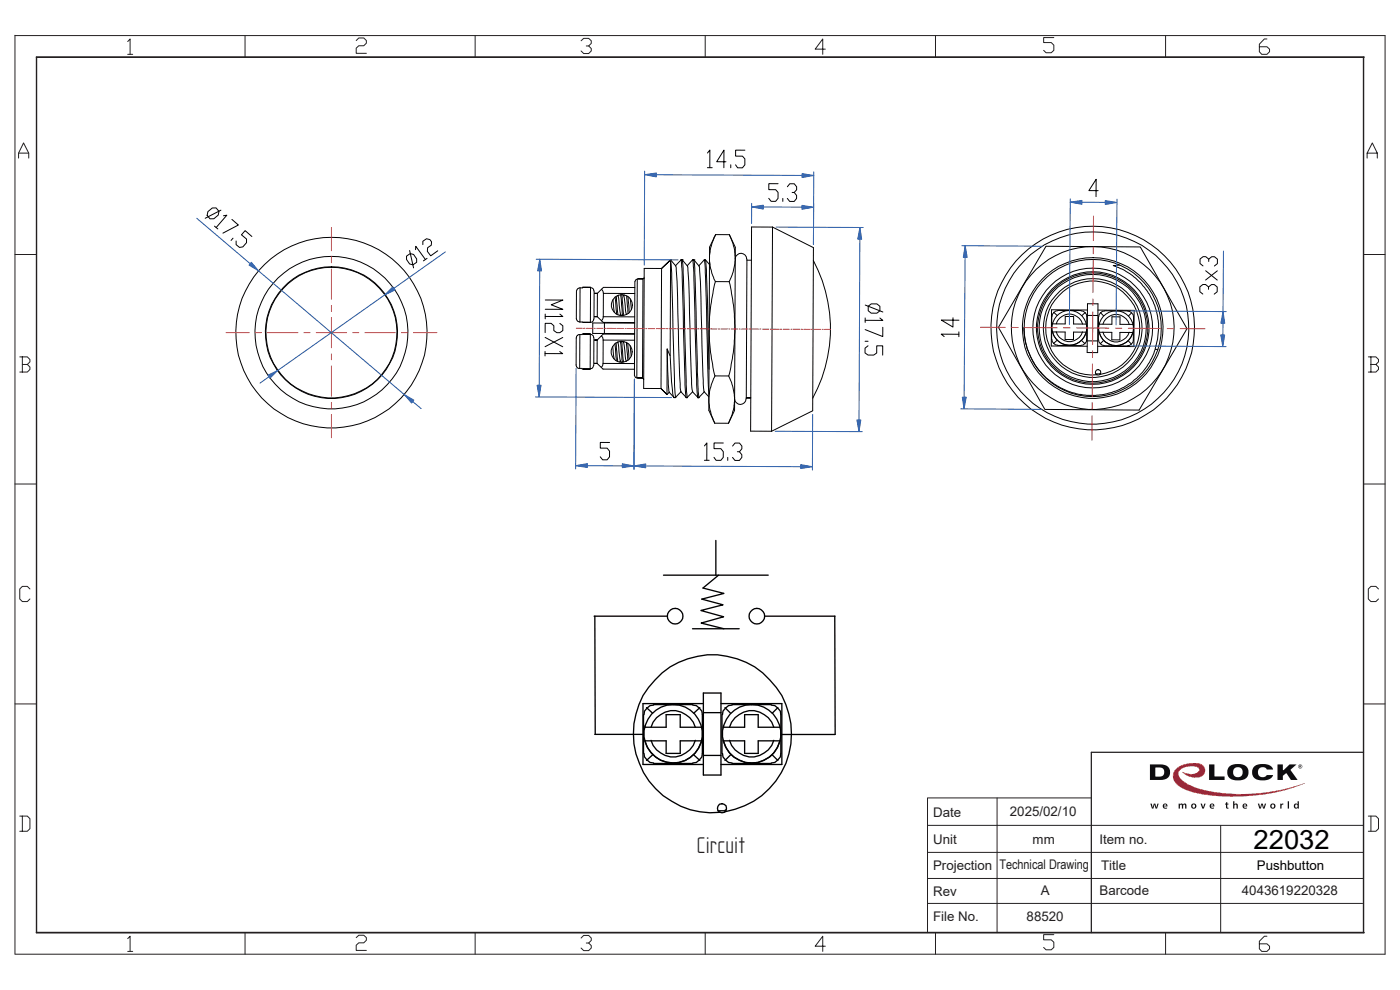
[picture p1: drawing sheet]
<svg xmlns="http://www.w3.org/2000/svg" width="297mm" height="210mm" viewBox="0 0 297 210" stroke-linecap="round" stroke-linejoin="round" font-family="sans-serif">
<defs><g id="words">
<text font-size="5.6" x="265.9" y="180.1">22032</text>
<text font-size="5.5" fill="#231f20" x="147.8" y="180.9">Circuit</text>
<g font-size="2.8" fill="#231f20">
<text x="198" y="173.3">Date</text>
<text x="214.2" y="173.1">2025/02/10</text>
<text x="198" y="179.1">Unit</text>
<text x="219.1" y="178.9">mm</text>
<text x="233.3" y="178.9">Item no.</text>
<text x="198" y="184.5">Projection</text>
<text x="212" y="184.4">Technical Drawing</text>
<text x="233.6" y="184.5">Title</text>
<text x="198" y="190">Rev</text>
<text x="220.8" y="189.8">A</text>
<text x="233.3" y="189.9">Barcode</text>
<text x="263.5" y="189.9">4043619220328</text>
<text x="198" y="195.5">File No.</text>
<text x="217.8" y="195.4">88520</text>
</g>
<text font-size="2.8" x="266.6" y="184.5">Pushbutton</text>
</g></defs>
<!-- layer: Ebene 1 -->
<g fill="none" stroke="#231f20" stroke-width=".21">
<path d="M3.2 7.5h290.6v194.9h-290.6M3.2 7.5v194.8M27.1 8.8l.5-.5v3.2M27.1 11.5h1.1M52 7.5v4.6M75.6 8.6l.5-.5h1.1l.5 .5v.6l-.5 .5h-1.1l-.5 .5v1.1h2.1M100.8 7.5v4.6M123.3 8.6l.5-.5h1.1l.5 .5v.6l-.5 .5h-.5M124.9 9.7l.5 .6v.5l-.5 .6h-1.1l-.5-.6M149.6 7.5v4.6M175.1 10.4h-2.2l1.6-2.1v3.2M198.5 7.5v4.6"/>
<path d="M223.6 8h-2.2v1h1.6l.6 .6v1.1l-.6 .5h-1.1l-.5-.5M247.3 7.5v4.6M268.8 8.3h-.6l-1 1.1v1.6l.5 .5h1.1l.5-.5v-.6l-.5-.5h-1.6M3.9 33.5v-1l1.1-2.2 1.1 2.2v1M3.9 32.5h2.2M290 33.5v-1l1.1-2.2 1.1 2.2v1M290 32.5h2.2M3.2 54h4.5M289.3 54h4.5M4.2 75.7h1.6l.5 .6v.5l-.5 .5M4.7 77.3h1.1l.5 .6v.5l-.5 .5h-1.6M4.7 75.7v3.2"/>
<path d="M290.3 75.7h1.6l.5 .6v.5l-.5 .5M290.8 77.3h1.1l.5 .6v.5l-.5 .5h-1.6M290.8 75.7v3.2M3.2 102.7h4.5M289.3 102.7h4.5M6.3 124.9l-.5-.5h-1.1l-.5 .5v2.2l.5 .5h1.1l.5-.5M292.4 124.9l-.5-.5h-1.1l-.5 .5v2.2l.5 .5h1.1l.5-.5M3.2 149.3h4.5M289.3 149.3h4.5M4.2 173.1h1.6l.5 .6v2.1l-.5 .5h-1.6M4.7 173.1v3.2M211.5 169.3v28.5"/>
<path d="M259 175.1v22.7M290.3 173.1h1.6l.5 .6v2.1l-.5 .5h-1.6M290.8 173.1v3.2M27.1 199.1l.5-.5v3.2M52 197.8v4.6M75.6 198.9l.5-.5h1.1l.5 .5v.5l-.5 .6h-1.1l-.5 .5v1.1h2.1M100.8 197.8v4.6M123.3 199l.5-.6h1.1l.5 .6v.5l-.5 .5h-.5M149.6 197.8v4.6M198.5 197.8v4.6M223.6 198.3h-2.2v1.1h1.6l.6 .5v1.1l-.6 .5h-1.1l-.5-.5M247.3 197.8v4.6"/>
<path d="M268.8 198.6h-.6l-1 1.1v1.6l.5 .5h1.1l.5-.5v-.6l-.5-.5h-1.6M27.1 201.8h1.1M124.9 200l.5 .6v.5l-.5 .5h-1.1l-.5-.5M175.1 200.7h-2.2l1.6-2.1v3.2"/>
</g>
<path d="M289.3 159.6h-57.8v38.2" fill="none" stroke="#231f20" stroke-width=".26"/>
<path d="M7.7 12.1v185.7M289.3 12.1v185.7" fill="none" stroke="#231f20" stroke-width=".3"/>
<path d="M7.7 12.1h281.7M7.7 197.8h281.7" fill="none" stroke="#231f20" stroke-width=".36"/>
<g fill="#c61f3e">
<path d="M271.8 167.8l5-1.7-2.6 1.1z"/>
<path d="M270.6 168.1l1.2-.3z"/>
<path d="M269.3 168.3l1.3-.2z"/>
<path d="M252 167.7a38.7 38.7 0 0 0 17.3 .6 42 42 0 0 1-16.3-.3z"/>
<path d="M250 166.7l2 1-.9-.4z"/>
<path d="M248.9 165.3l1.1 1.4-.7-.7z"/>
<path d="M249.4 163.2h.1a1.99 1.99 0 0 0-.5 2.1h-.1a2.04 2.04 0 0 1 .5-2.1z"/>
<path d="M249.4 163.2l.4-.3z"/>
<path d="M249.8 162.8l.5-.2z"/>
<path d="M250.3 162.5l.9-.4 1.7-.3z"/>
<path d="M253.9 161.9a2.07 2.07 0 0 1 1.5 .6l-.1 .1a2.01 2.01 0 0 0-1.4-.7z"/>
<path d="M255.3 162.6l.4 .7z"/>
<path d="M255.6 163.3v.7z"/>
<path d="M254.6 164.8l1-.8-.4 .5z"/>
<path d="M251.9 164.5l1.4 .4 1.4-.1-1.4 .1z"/>
<path d="M251.3 164.2l.6 .3z"/>
<path d="M250.8 163.8l.5 .4z"/>
<path d="M250.9 163.7l1.8 .5 1.2-.2-.7 .2a4.4 4.4 0 0 1-2.4-.4z"/>
<path d="M254.3 163.5l-.4 .5z"/>
<path d="M254.3 163l.1 .5z"/>
<path d="M252.9 162.5a1.82 1.82 0 0 1 1.4 .4v.1a1.76 1.76 0 0 0-1.4-.5z"/>
<path d="M251.3 162.7l1.6-.2z"/>
<path d="M250.9 162.9l.4-.1z"/>
<path d="M250.5 163.1l.4-.1z"/>
<path d="M250.3 163.3l.2-.1-.6 .8z"/>
<path d="M249.9 164h.1a3.4 3.4 0 0 0 2.4 2.6 3.5 3.5 0 0 1-2.5-2.6z"/>
<path d="M252.4 166.6l.9 .4z"/>
<path d="M253.3 167l1 .3z"/>
<path d="M254.3 167.3a37.6 37.6 0 0 0 15 .7 36.6 36.6 0 0 1-15-.7z"/>
<path d="M269.3 168l3.7-.7z"/>
<path d="M273 167.3l3.8-1.2z"/>
</g>
<path d="M249.3 163.3a5.7 5.7 0 0 1 5.4-1.2 1.53 1.53 0 0 1 .8 1.9 1.53 1.53 0 0 1-1.9 .9 3.9 3.9 0 0 1-2.7-1.1 3.2 3.2 0 0 0 3.3-.1l.2-.6a3.2 3.2 0 0 0-3.4-.2 1.38 1.38 0 0 0-1 1.1 1.38 1.38 0 0 0 .7 1.4 13.2 13.2 0 0 0 6.9 2.6 39.7 39.7 0 0 0 19.2-1.9 40.1 40.1 0 0 1-23.9 1.9 5.8 5.8 0 0 1-3.9-2.7 2 2 0 0 1 .3-2z" fill-rule="evenodd" fill="#c61f3e"/>
<g fill="#0f0c12">
<path d="M244 170.5h.3l.2 .9 .3-.9h.3l.2 .9 .2-.9h.3l-.3 1h-.3l-.3-.9-.2 .9h-.3zM246.8 170.6l.2-.1a.5 .5 0 0 1 .5 0 .5 .5 0 0 1 .2 .6h-.8a.43 .43 0 0 0 .7 .2 .44 .44 0 0 1-.8 .1l-.1-.4zM247 170.7l-.1 .2h.5l-.1-.3zM250 170.5h.3v.2a.38 .38 0 0 1 .3-.3 .38 .38 0 0 1 .4 .3 .38 .38 0 0 1 .4-.2 .38 .38 0 0 1 .3 .4v.6h-.3v-.7l-.2-.1-.2 .2v.6h-.3v-.7l-.3-.1-.1 .8h-.3zM252.9 171a.35 .35 0 0 0 .7 0 .35 .35 0 0 0-.7 0zM252.7 171a.57 .57 0 0 1 1.1 0 .57 .57 0 0 1-1.1 0zM254.7 170.5h.3l.2 .8 .3-.8h.3l-.4 1h-.3zM256.8 170.6l.1-.1a.5 .5 0 0 1 .6 0 .5 .5 0 0 1 .1 .6h-.7a.43 .43 0 0 0 .6 .2 .44 .44 0 0 1-.7 .1l-.2-.4zM257 170.7l-.1 .2h.5l-.2-.3zM260.1 170.2l.3-.1v.4h.2v.2h-.2v.4l.2 .4a.39 .39 0 0 1-.5-.4v-.4h-.2v-.2h.2zM261.6 170h.3v.6a.4 .4 0 0 1 .4-.1 .4 .4 0 0 1 .3 .4v.6h-.3v-.7l-.2-.1-.2 .2v.6h-.3zM263.7 170.6l.2-.1a.5 .5 0 0 1 .5 0 .5 .5 0 0 1 .2 .6h-.7a.43 .43 0 0 0 .6 .2 .44 .44 0 0 1-.8 .1l-.1-.4zM263.9 170.7v.2h.5l-.2-.3zM266.8 170.5h.3l.2 .9 .3-.9h.3l.2 .9 .2-.9h.3l-.3 1h-.4l-.2-.9-.2 .9h-.3zM269.7 171a.35 .35 0 0 0 .7 0 .35 .35 0 0 0-.7 0zM269.5 171a.57 .57 0 0 1 1.1 0 .57 .57 0 0 1-1.1 0zM271.6 170.5h.2v.2l.4-.3v.3l-.3 .2v.6h-.3zM273.2 170h.3v1.5h-.3zM274.7 171a.35 .35 0 0 0 .7 0 .35 .35 0 0 0-.7 0zM274.6 170.6l.3-.2 .4 .2v-.6h.2v1.5h-.2v-.2a.51 .51 0 0 1-.8 .1 .51 .51 0 0 1 .1-.8z" fill-rule="evenodd"/>
<path d="M275.8 162.4v.2l.1-.1zM275.7 162.3l.3 .1 .1 .4-.3-.2-.1 .2zM275.5 162.6a.36 .36 0 0 0 .7 0 .36 .36 0 0 0-.7 0zM275.4 162.6a.45 .45 0 0 1 .9 0 .45 .45 0 0 1-.9 0z" fill-rule="evenodd"/>
<path d="M245.1 162.8h.8a.98 .98 0 0 1 1.1 1 .98 .98 0 0 1-1.1 .9l-.8-.1zM244 162.1v3.4h2.1a1.7 1.7 0 0 0 2.1-1.7 1.7 1.7 0 0 0-2.1-1.7z" fill-rule="evenodd"/>
<path d="M256.5 162.2h1.1l.1 2.5h2.1v.8h-3.3z" fill-rule="evenodd"/>
<path d="M261.6 163.8a1.06 1.06 0 0 1 2.1 0 1.06 1.06 0 0 1-2.1 0zM260.9 162.5a1.74 1.74 0 0 0-.4 2.1 1.74 1.74 0 0 0 1.8 .9 1.92 1.92 0 0 0 2.5-2 2.14 2.14 0 0 0-2.7-1.4z" fill-rule="evenodd"/>
<path d="M266.2 162.5a3.2 3.2 0 0 1 3.7 .4l.2 .3h-1.4a1.03 1.03 0 0 0-1.5-.2 1.03 1.03 0 0 0 0 1.6 1.03 1.03 0 0 0 1.5-.2h1.4a2.45 2.45 0 0 1-3 1.1 1.69 1.69 0 0 1-1.4-1.2 1.69 1.69 0 0 1 .5-1.8z" fill-rule="evenodd"/>
<path d="M271 162.2h1.2v1.2l1.4-1.2h1.5l-1.3 1.1 1.5 2.2h-1.4l-1-1.5-.7 .6v.9h-1.2z" fill-rule="evenodd"/>
</g>
<path d="M196.8 169.3v28.5M196.9 175.1h92.4M196.9 169.3h34.6M196.9 186.3h92.4M196.9 180.8h92.4M196.9 191.6h92.2" fill="none" stroke="#231f20" stroke-width=".21"/>
<g fill="none" stroke="#000001" stroke-width=".21">
<path d="M221.9 52.2l20 .2 9.9 17.3-10.1 17.3-20-.2-9.9-17.4zM236.2 56.3a14 14 0 0 1 9.6 13.4M237.5 56.2l-1.3 .1M217.2 69.5a14.3 14.3 0 0 0 12 14.2 14.3 14.3 0 0 0 15.9-9.6l.5 .1M223.1 67.1v4.9M223.2 72a1.32 1.32 0 0 0 1.2 1.2M223.2 70.4h2.8v1.6h1.7v-1.6l2.8 .1M223.2 68.7h2.8v-1.6h1.8v1.6h2.7M223.3 70.4a3.7 3.7 0 0 0 3.5 2.8 3.7 3.7 0 0 0 3.6-2.6M223.3 68.5v.1M223.5 66.2l.8 .7M224.1 70.4a2.9 2.9 0 0 0 2.7 2.1 2.9 2.9 0 0 0 2.8-2.1"/>
<path d="M224.1 68.7a2.9 2.9 0 0 1 2.8-2.1 2.9 2.9 0 0 1 2.8 2.1M224.2 72.2l-.7 .7M224.4 73.3h4.9M224.4 65.9a1.32 1.32 0 0 0-1.2 1.2M224.4 65.8l5 .1M229.4 65.9a1.32 1.32 0 0 1 1.2 1.3l-.1 4.8a1.32 1.32 0 0 1-1.2 1.2M229.4 72.2l.8 .7M230.2 66.3l-.7 .7M230.6 72.3h2.3M230.7 66.9h2.2M230.7 65.8l-7.6-.1-.1 7.7h7.6M230.7 64.4h2.2v10.4h-2.3z"/>
<path d="M232.4 79.3h.9M232.9 65.8h7.7l-.1 7.7h-7.6M233 67.2v4.9M233.1 72.1a1.32 1.32 0 0 0 1.2 1.2M233.1 70.5h2.8v1.6h1.7v-1.6h2.7a3.7 3.7 0 0 1-3.6 2.8 3.7 3.7 0 0 1-3.5-2.8M233.2 68.8h2.7v-1.6h1.7v1.6h2.7M233.2 68.6v.1M233.3 79.4a10 10 0 0 0 6.6-15.6 10 10 0 0 0-16.9 1 10 10 0 0 0 8.4 14.7h1.4M233.4 66.3l.7 .7M233.5 79.2h-.2M234 70.4a2.9 2.9 0 0 0 2.7 2.2 2.9 2.9 0 0 0 2.9-2.1M234 68.8a2.9 2.9 0 0 1 2.8-2.1 2.9 2.9 0 0 1 2.8 2.1"/>
<path d="M234.1 72.3l-.7 .7M234.3 73.3l4.9 .1M234.3 66a1.32 1.32 0 0 0-1.2 1.2M234.3 65.9l5 .1M239.3 66a1.32 1.32 0 0 1 1.2 1.2l-.1 4.9a1.32 1.32 0 0 1-1.2 1.2M239.3 72.3l.7 .7M240.1 66.3l-.7 .7M245.8 69.7l-.2 2.2-.5 2.2"/>
<circle cx="226.9" cy="69.5" r="3.7"/>
<circle cx="231.8" cy="69.6" r="10.5"/>
<circle cx="231.8" cy="69.6" r="11.4"/>
<circle cx="231.8" cy="69.6" r="12.7"/>
<circle cx="231.8" cy="69.6" r="17.3"/>
<circle cx="231.8" cy="69.6" r="20.4"/>
<circle cx="231.8" cy="69.6" r="11.9"/>
<circle cx="231.8" cy="69.6" r="11.7"/>
<circle cx="231.8" cy="69.6" r="14.5"/>
<circle cx="231.8" cy="69.6" r="21.6"/>
<circle cx="231.8" cy="69.6" r="14.9"/>
<circle cx="232.9" cy="79" r=".58"/>
<circle cx="236.8" cy="69.6" r="3.7"/>
</g>
<g fill="none" stroke="#ee2f2d" stroke-width=".21">
<path d="M231.9 55.2v6.8M231.9 52.4v1.4M232 45.8l-.1 5.2M208 69.4l5.3 .1M214.6 69.5h1.4M217.4 69.5h6.9M225.6 69.5h1.4M228.4 69.6h6.8M231.8 77.2l-.1 6.9M231.8 74.4v1.4M231.8 66.2v6.9M231.9 63.4l-.1 1.4"/>
<path d="M236.6 69.6h1.4M239.4 69.6l6.8 .1M247.6 69.7h1.4M250.4 69.7h5.2M231.7 88.2l-.1 5.2M231.7 85.4v1.4"/>
</g>
<path d="M259.5 53.3v12.8M239.9 73.4l20.2 .1M240 66l20.2 .1M259.4 68.6v2.4" fill="none" stroke="#2056a6" stroke-width=".21"/>
<path d="M259 71h.8l-.4 2.5z" fill="#2056a6"/>
<path d="M259 71h.8l-.4 2.5z" fill="none" stroke="#2056a6" stroke-width=".21"/>
<path d="M259.5 66.1l.3 2.5h-.8z" fill="#2056a6"/>
<path d="M204.1 52.1l17.1 .1M204.7 54.6l-.2 29.7M259.5 66.1l.3 2.5h-.8zM203.8 86.7l17.2 .1" fill="none" stroke="#2056a6" stroke-width=".21"/>
<path d="M255.8 57.4l2.4 2M256.4 55.5v-.5l-.6-.6h-.6l-.6 .5v1l.6 .5M256.4 55l.7-.5h.5l.7 .5v.9l-.7 .5M258.2 57.4l-2.4 2M256.4 61.4v-.5l-.6-.5-.6-.1-.7 .6v1l.7 .5M256.4 60.9l.6-.5h.6l.6 .5v1l-.6 .5" fill="none" stroke="#000001" stroke-width=".21"/>
<path d="M204.8 52.1l.4 2.5h-.8z" fill="#2056a6"/>
<path d="M204.8 52.1l.4 2.5h-.8z" fill="none" stroke="#2056a6" stroke-width=".21"/>
<path d="M204.1 84.2l.9 .1-.5 2.4z" fill="#2056a6"/>
<path d="M227.1 42.2l-.2 26.6M229.5 42.9h5M237 42.2l-.2 26.7M204.1 84.2l.9 .1-.5 2.4z" fill="none" stroke="#2056a6" stroke-width=".21"/>
<path d="M202.2 67.4v2l-2.5-1.5h3.7M203.4 70.9h-3.7l.6 .5M203.4 70.4v1" fill="none" stroke="#000001" stroke-width=".21"/>
<path d="M227 42.9l2.5-.4v.8z" fill="#2056a6"/>
<path d="M227 42.9l2.5-.4v.8z" fill="none" stroke="#2056a6" stroke-width=".21"/>
<path d="M234.5 42.5l2.5 .4-2.5 .5z" fill="#2056a6"/>
<path d="M159.5 43.1l-.1 4.3M161.9 43.9h8.2M172.6 43.2v8.6M234.5 42.5l2.5 .4-2.5 .5z" fill="none" stroke="#2056a6" stroke-width=".21"/>
<g fill="none" stroke="#000001" stroke-width=".21">
<path d="M134.7 59.7l-.1 20M135.2 59.2l-.3 .1-.2 .4M135.2 59.2l-.1 21-.3-.2-.1-.3M136.4 59.2h-1.2h1.2M136.4 59.2l-.1 21M136.7 59l-.3 .2 .3-.2M140.3 57l2-1.9-2 1.9M140.3 57l-3.6-.1-.2 25.5h3.7M140.3 57l-.1 25.4M142.3 55.1l.2 2.9 .6 23.6 .2 2.7 1.2-1.2M142.3 55.1h.1M142.3 55.1l-.1 20.3 .3 5.6 .2 2.4 .3 .9"/>
<path d="M142.3 55.1l1.1 1.3 .1 .4 .8 25.4 .1 .9 1.2 1.2M144.5 55.1h.2h-.2M144.5 55.1h.1M144.5 55.1l.2 2.8 .6 23.7 .3 2.7M144.5 55.1l-1.2 1.2M144.7 55.1l.2 1.9 .7 24.6 .2 2.7 1.2-1.2M144.7 55.1h.1M144.7 55.1l1.2 1.3v.4l.9 25.5 .1 .8 1.1 1.2M147 55.1l-1.2 1.2M147 55.1h.2h-.2M147 55.1l.2 2.8 .6 23.7 .2 2.7M147.2 55.1l.5 11 .2 12.8 .4 5.5 1.1-1.3"/>
<path d="M147.2 55.1h.1M147.2 55.1l1.2 1.3v.4l.8 24.6 .2 1.7 1 1.1M149.4 55.2h.2h-.2M149.4 55.2l.2 1.7 .8 26.7M149.4 55.2l-1.1 1.2M149.6 55.2h.1M149.7 55.2l.8 .9M149.7 55.2l.4 8.7 .3 14.4M151.8 59.7h2.9M151.8 59.7a40 40 0 0 0-.1 20M151.8 49.8h2.9M151.8 49.8a10.4 10.4 0 0 0 0 9.9"/>
<path d="M151.8 49.8l-1.3 2.6-.1 34.6 1.2 2.8M154.7 59.7a40 40 0 0 1-.1 20.1M154.7 49.8a12.5 12.5 0 0 1 1.3 5M154.7 49.8l1.3 2.7-.2 34.6-1.3 2.7M158.4 54.9a1.22 1.22 0 0 0-1.4-1.2 1.22 1.22 0 0 0-1 1.5l-.5 2.5-.8 2M158.5 55.2h.9M158.5 54.9l-.2 29.7M163.9 48.2l8.7 4.3-.2 34.6-8.7 4.4M163.9 48.2h-4.5l-.2 43.3h4.5M163.9 48.2l-.2 43.3M172.5 55.3a30.6 30.6 0 0 1-.1 29.2M233 40.4h-2l1.5-2.4v3.7"/>
<path d="M123 78.1h.5v.2M123 71v7.1M123 71a.67 .67 0 0 0-.8 .7v5.7a.67 .67 0 0 0 .8 .7M123 68.3l.5 .1M123.1 61.1l-.1 7.2M123.1 61.1a.76 .76 0 0 0-.8 .7v5.7a.76 .76 0 0 0 .7 .8M123.5 70.8v.2h-.5M123.6 60.9v.2h-.5M125.2 78.3h-1.7h1.7M125.2 70.9l.7 .3v.4M125.2 70.9l-1.7-.1 1.7 .1M125.2 70.9v7.4"/>
<path d="M125.2 68.4h-1.7h1.7M125.3 61l.6 .3 .1 .4M125.3 60.9h-1.7h1.7M125.3 60.9l-.1 7.5M125.9 77.5l-.3 .7h-.4M125.9 67.7l-.3 .6-.4 .1M126 71.6v5.9M126 61.7v6M126.7 77.1h-.7h.7M126.7 77.1l1.2 1.2h6.7M126.7 72.1h-.7h.7M126.7 72.1v5"/>
<path d="M126.7 67.2h-.7h.7M126.7 67.2l1.3 1.2h6.6M126.7 62.2h-.7h.7M126.7 62.2v5M127.6 71.2l.3 .5 .1 .4M127.6 61.3l.4 .9M127.9 77.1h6.7M127.9 77.1l-.3 .8M128 72.1l6.6 .1M128 72.1l-.1 5M128 67.2h6.6M128 67.2l-.4 .9"/>
<path d="M128 62.2l6.7 .1M128 62.2v5M128.2 68.5v2.2M130 73.5l.3 2.6M130 63.6l.3 2.6M130.4 72.9l.3 3.6M130.5 63l.3 3.6M130.7 72.7l.3 4M130.7 62.9l.4 3.9M131.1 62.7l.1 .5 .5 3.5M131.1 72.5l-.1 .1 .2 .5 .4 3.5M131.2 62.6l-.2 .2"/>
<path d="M131.6 76.6l-.2 .2M131.6 76.6l.3 .3M131.6 72.4l.5 4.5M131.7 66.7l-.2 .2M131.7 66.7l.2 .2M131.7 62.5l.4 4.4M131.8 72.4l.5 4.4M131.9 62.5l.4 4.4M132 72.4l.3 .3 .4 3.4 .2 .5M132.1 62.5l.2 .3M132.3 62.8l.4 3.4 .2 .5M132.4 72.5l-.1 .1"/>
<path d="M132.4 62.6l-.1 .2M132.9 72.6l.3 3.8M133 62.8l.3 3.7M133.2 72.8l.3 3.4M133.2 62.9l.3 3.4M133.7 73.3l.2 2.2M133.7 63.4l.3 2.3M134.6 70.9h-6.6l-1.3 1.2M134.6 68.5h-8.8l-.1 2.2 8.9 .1M134.7 61h-6.7l-1.3 1.2M141.5 74l.6 1.4M141.5 74l.4 8.9v.3l1.1 1.1"/>
<path d="M141.5 74v9.7l.5-.5M151.7 79.7l2.9 .1M151.7 79.7a10.5 10.5 0 0 0-.1 10.1M154.6 79.8a12 12 0 0 1 1.2 4.8M136.3 80.2h-1.2h1.2M136.6 80.4l-.3-.2 .3 .2M140.2 82.4l1.3 1.3-1.3-1.3M143 84.3h.3h-.3M143 84.3h.1M145.6 84.3h.2h-.2M145.6 84.3h.1M148 84.4h.3h-.3"/>
<path d="M148 84.3v.1M151.6 89.8h2.9M155.8 84.8a13.3 13.3 0 0 1-1.3 5M158.3 84.6a1.21 1.21 0 0 1-1.2 1.2 1.21 1.21 0 0 1-1.3-1.1M158.3 84.4h1h-1"/>
<circle cx="131.9" cy="74.6" r="2.23"/>
<circle cx="131.9" cy="64.7" r="2.23"/>
</g>
<g fill="none" stroke="#ee2f2d" stroke-width=".21">
<path d="M122.3 69.6h1.2M123.8 69.6h.3M124.4 69.6h1.3M126 69.7h.3M126.6 69.7h1.3M128.2 69.7h.3M128.7 69.7h1.4M130.4 69.7h.3M131 69.7h1.3M132.6 69.7h.3M133.1 69.7h1.4M134.8 69.7h.3"/>
<path d="M135.3 69.7h1.4M137 69.7h.2M137.6 69.7h1.3M139.2 69.7h.3M139.7 69.7h1.4M141.4 69.7h.3M141.9 69.7h1.4M143.6 69.7h.2M144.2 69.7h1.3M145.8 69.7h.3M146.3 69.7l1.4 .1M148 69.8h.3"/>
<path d="M148.5 69.8h1.4M150.2 69.8h.2M150.7 69.8h1.4M152.4 69.8h.3M152.9 69.8h1.4M154.6 69.8h.2M155.1 69.8h1.4M156.8 69.8h.3M157.3 69.8h1.4M159 69.8h.3M159.5 69.8h1.4M161.2 69.8h.2"/>
<path d="M161.8 69.8h1.3M163.4 69.8h.3M163.9 69.8h1.4M165.6 69.8h.2M166.1 69.8h1.4M167.8 69.8h.2M168.3 69.8l1.4 .1M169.9 69.9h.4M170.5 69.9h1.4M172.2 69.9h.2M172.7 69.9h1.4M174.4 69.9h.2"/>
<path d="M174.9 69.9h1.3"/>
</g>
<path d="M159.5 43.9l2.4-.4v.9z" fill="#2056a6"/>
<path d="M159.5 43.9l2.4-.4v.9z" fill="none" stroke="#2056a6" stroke-width=".21"/>
<path d="M170.1 43.6l2.5 .4-2.5 .4z" fill="#2056a6"/>
<path d="M136.8 36.3l-.1 19.9M139.2 37.1l31 .1M172.6 36.5v15.3M170.1 43.6l2.5 .4-2.5 .4z" fill="none" stroke="#2056a6" stroke-width=".21"/>
<path d="M165.1 39h-2v1.2h1.5l.5 .6v1.3l-.6 .6h-.9l-.5-.6M167 39.6l.5-.6h1l.5 .6v.7l-.5 .5h-.5M166.1 42.1v.6M168.5 40.8l.5 .7v.6l-.5 .6h-1l-.5-.6" fill="none" stroke="#000001" stroke-width=".21"/>
<path d="M170.2 36.8l2.4 .4-2.4 .5z" fill="#2056a6"/>
<path d="M170.2 36.8l2.4 .4-2.4 .5z" fill="none" stroke="#2056a6" stroke-width=".21"/>
<path d="M136.8 37.1l2.4-.4v.8z" fill="#2056a6"/>
<path d="M136.8 37.1l2.4-.4v.8zM134.6 80.4l-.1 19.1M137 98.8l32.9 .2M172.4 87.9l-.1 11.8" fill="none" stroke="#2056a6" stroke-width=".21"/>
<path d="M150.1 35.6h1M150.1 32.5l.5-.7v3.8M154 34.3h-2l1.6-2.5v3.8M155 35v.6M158 31.9l-1.9-.1v1.3h1.4l.5 .6v1.3l-.5 .6h-1l-.5-.6" fill="none" stroke="#000001" stroke-width=".21"/>
<path d="M169.9 98.6l2.4 .4-2.4 .4z" fill="#2056a6"/>
<path d="M169.9 98.6l2.4 .4-2.4 .4z" fill="none" stroke="#2056a6" stroke-width=".21"/>
<path d="M134.5 98.8l2.5-.4v.8z" fill="#2056a6"/>
<path d="M122.2 78.1l-.1 21.4M124.6 98.8h7.4M134.5 98.8l2.5-.4v.8zM134.6 80.4l-.1 19.1" fill="none" stroke="#2056a6" stroke-width=".21"/>
<path d="M149.4 97.6h1M149.4 94.6l.6-.6-.1 3.6M153.4 94h-1.9v1.2h1.4l.5 .6v1.2l-.5 .7-1-.1-.4-.6M154.4 97v.7M155.4 94.6l.5-.6h1l.5 .6v.6l-.5 .6h-.5M156.9 95.8l.5 .7v.5l-.5 .7h-1l-.5-.7" fill="none" stroke="#000001" stroke-width=".21"/>
<path d="M132 98.4l2.5 .4-2.5 .4z" fill="#2056a6"/>
<path d="M132 98.4l2.5 .4-2.5 .4z" fill="none" stroke="#2056a6" stroke-width=".21"/>
<path d="M122.1 98.8l2.5-.5v.9z" fill="#2056a6"/>
<path d="M164.6 48.2l18.5 .1M182.4 50.7l-.2 38.4M122.1 98.8l2.5-.5v.9zM164.4 91.5l18.5 .1" fill="none" stroke="#2056a6" stroke-width=".21"/>
<path d="M129.3 93.9h-1.9l-.1 1.2h1.5l.5 .6v1.2l-.5 .6h-1l-.5-.6" fill="none" stroke="#000001" stroke-width=".21"/>
<path d="M182.4 48.3l.4 2.4h-.8z" fill="#2056a6"/>
<path d="M182.4 48.3l.4 2.4h-.8z" fill="none" stroke="#2056a6" stroke-width=".21"/>
<path d="M181.8 89.1h.8l-.4 2.5z" fill="#2056a6"/>
<path d="M113.7 55l30.1 .1M114.5 57.5l-.1 24.2M113.6 84.2l28.8 .1M181.8 89.1h.8l-.4 2.5z" fill="none" stroke="#2056a6" stroke-width=".21"/>
<path d="M183.5 72.4h.7M183.5 67.4v1M183.6 64.7l3.7 1.5M184.2 73.3l-.7 .6v1l.6 .4h1.2l.7-.4v-1.5h1.3v1.9M184.2 65l.6-.5h1.2l.7 .5v.9l-.7 .5h-1.2l-.6-.5zM186.7 67.5l.6 .5-3.8-.1M187.3 69.4v2l-3.8-1.5" fill="none" stroke="#000001" stroke-width=".21"/>
<path d="M114.5 55l.4 2.5h-.8z" fill="#2056a6"/>
<path d="M114.5 55l.4 2.5h-.8z" fill="none" stroke="#2056a6" stroke-width=".21"/>
<path d="M113.9 81.7h.9l-.4 2.5z" fill="#2056a6"/>
<path d="M94.5 53.4l-10.9 7.8M57 80l-1.8 1.3M81.6 62.5l-22.7 16.1M113.9 81.7h.9l-.4 2.5z" fill="none" stroke="#2056a6" stroke-width=".21"/>
<g fill="none" stroke="#000001" stroke-width=".21">
<path d="M86.2 54.3l.8-.5 .7 .2 .7 .9v.7l-.8 .6-.7-.2-.7-1zM86.9 53.1l.8 3.7M88.2 53v-.8l2 2.8M89.7 51.9v-.7l.8-.6 .7 .2 .4 .5-.1 .7-.8 .5v.8l.7 1 1.5-1.1M90.6 54.8l-.8 .5M115.6 74.6v.9M115.6 71.6l3.8 2M115.7 66.6v1M115.7 63.6l3.7 .1-2.5 1 2.5 .9h-3.7M118.7 74.6l.7 .4h-3.8M118.8 68.6l.6 .5v1l-.6 .5h-.7l-.6-.5v-1l-.6-.5h-1.2l-.1 2M118.8 66.6l.6 .5h-3.7"/>
<path d="M119.4 71.6l-3.8 1.9"/>
<circle cx="70.3" cy="70.6" r="13.9"/>
<circle cx="70.3" cy="70.6" r="16.2"/>
<circle cx="70.3" cy="70.6" r="20.2"/>
<circle cx="70.3" cy="70.6" r="14"/>
</g>
<g fill="none" stroke="#000001" stroke-width=".28">
<path d="M151.9 114.6v7.4M126 130.7h15.5M126.2 130.7l.1 25.1M140.7 122h22.3M146.9 133.4h9.9M152.4 122l-3.3 2.7 4.5 1.2-4.7 1.2 4.5 1.2-4.7 1.2 4.8 1.3-4.7 1.4 4.8 1.2M162.2 130.7h14.9M177.1 130.7l.1 25.1M126.2 155.8h10.2M136.5 151.6v8.2M136.6 159.8a2.21 2.21 0 0 0 2 2M136.7 154.3h4.6v-2.7h3v2.7h4.6"/>
<path d="M136.7 157.1h4.6v2.7h3v-2.7h4.6M136.8 157.1a6.2 6.2 0 0 0 5.9 4.7 6.2 6.2 0 0 0 6.1-4.4M136.8 153.9v.3M137.2 150.1l1.2 1.2M138.1 157a4.9 4.9 0 0 0 4.7 3.6 4.9 4.9 0 0 0 4.7-3.6M138.1 154.3a4.9 4.9 0 0 1 4.7-3.6 4.9 4.9 0 0 1 4.7 3.6M138.6 149.6a2.21 2.21 0 0 0-2 2M138.6 149.5h8.4M147 149.6a2.21 2.21 0 0 1 2 2v8.2a2.21 2.21 0 0 1-2 2M148.5 150.1l-1.3 1.2M149.2 149.2h-12.8v13h12.8M149.2 147h3.7v17.4h-3.7z"/>
<path d="M149.2 151.2h3.7M152.9 149.2h13v13h-13M153.2 151.6v8.2M153.3 159.8a2.21 2.21 0 0 0 2 2M153.4 157.1h4.6v2.7h2.8v-2.7h4.6a6.2 6.2 0 0 1-5.9 4.7 6.2 6.2 0 0 1-6-4.7M153.4 154.3h4.6v-2.7h2.8v2.7h4.6M153.5 153.9v.3M153.8 150.1l1.2 1.2M154.8 157a4.9 4.9 0 0 0 4.7 3.6 4.9 4.9 0 0 0 4.7-3.6M154.8 154.3a4.9 4.9 0 0 1 4.7-3.6 4.9 4.9 0 0 1 4.7 3.6M155.3 149.6a2.21 2.21 0 0 0-2 2M155.3 149.5h8.3"/>
<path d="M163.6 149.6a2.21 2.21 0 0 1 2.1 2v8.2a2.21 2.21 0 0 1-2.1 2M165 150.1l-1.2 1.2M165.9 155.8h11.2M138.4 160.1l-1.2 1.2M138.6 161.9h8.4M147.2 160.1l1.3 1.2M149.2 160.2h3.7M152.3 172h1.5M153.8 172.2a16.8 16.8 0 0 0 11.4-25.7 16.8 16.8 0 0 0-28.1 0 16.8 16.8 0 0 0 11.4 25.7l2.1 .2 2.2-.1M154.1 171.8l-.3 .1M155 160.1l-1.2 1.2M155.3 161.9h8.3"/>
<path d="M163.8 160.1l1.2 1.2"/>
<circle cx="143.2" cy="130.7" r="1.65"/>
<circle cx="160.5" cy="130.7" r="1.65"/>
<circle cx="142.8" cy="155.6" r="6.2"/>
<circle cx="159.5" cy="155.6" r="6.2"/>
<circle cx="153.1" cy="171.5" r=".97"/>
</g>
<g fill="none" stroke="#ee2f2d" stroke-width=".21">
<path d="M70.3 48.3v4.9M70.3 54.4v1.4M70.3 57.1v6.4M47.9 70.6h5M54.1 70.6h1.4M56.8 70.6h6.4M64.5 70.6h1.3M67.1 70.6h6.4M70.3 64.8v1.2M70.3 67.3v6.5M70.3 75.1v1.2M70.3 77.6v6.5"/>
<path d="M74.8 70.6h1.3M77.4 70.6h6.5M85.2 70.6h1.2M87.7 70.6h5M70.3 85.4v1.2M70.3 87.9v5"/>
</g>
<path d="M56.8 79.6l2.1-1-1.7 1.6z" fill="#2056a6"/>
<path d="M56.8 79.6l2.1-1-1.7 1.6z" fill="none" stroke="#2056a6" stroke-width=".21"/>
<path d="M81.6 62.5l1.7-1.6 .5 .6z" fill="#2056a6"/>
<path d="M41.7 46.3l11.4 9.6M54.8 57.4l31 26.3M81.6 62.5l1.7-1.6 .5 .6zM87.6 85.2l1.7 1.5" fill="none" stroke="#2056a6" stroke-width=".21"/>
<path d="M45.5 48l.7 .6M46.9 44.6l-3.4 1.7M47.4 45.8l.7-.1-2.2 2.6M49.2 46.5l1.4 1.2-3.3 1.8M49.4 50.5l-.4 .5M53.4 50.2l-1.4-1.3-.8 .9 1.1 .9v.8l-.8 .9-.7 .1-.7-.6v-.8" fill="none" stroke="#000001" stroke-width=".21"/>
<path d="M85.8 83.7l2 1.2-.5 .6z" fill="#2056a6"/>
<path d="M85.8 83.7l2 1.2-.5 .6z" fill="none" stroke="#2056a6" stroke-width=".21"/>
<path d="M53.3 55.6l1.5 1.8-2-1.2z" fill="#2056a6"/>
<path d="M53.3 55.6l1.5 1.8-2-1.2z" fill="none" stroke="#2056a6" stroke-width=".21"/>
<path d="M44.1 44.9l.9-.8h.8l.7 .7-.2 .8-.9 .8h-.8l-.7-.7z" fill="none" stroke="#000001" stroke-width=".21"/>
<use href="#words"/>
</svg>
